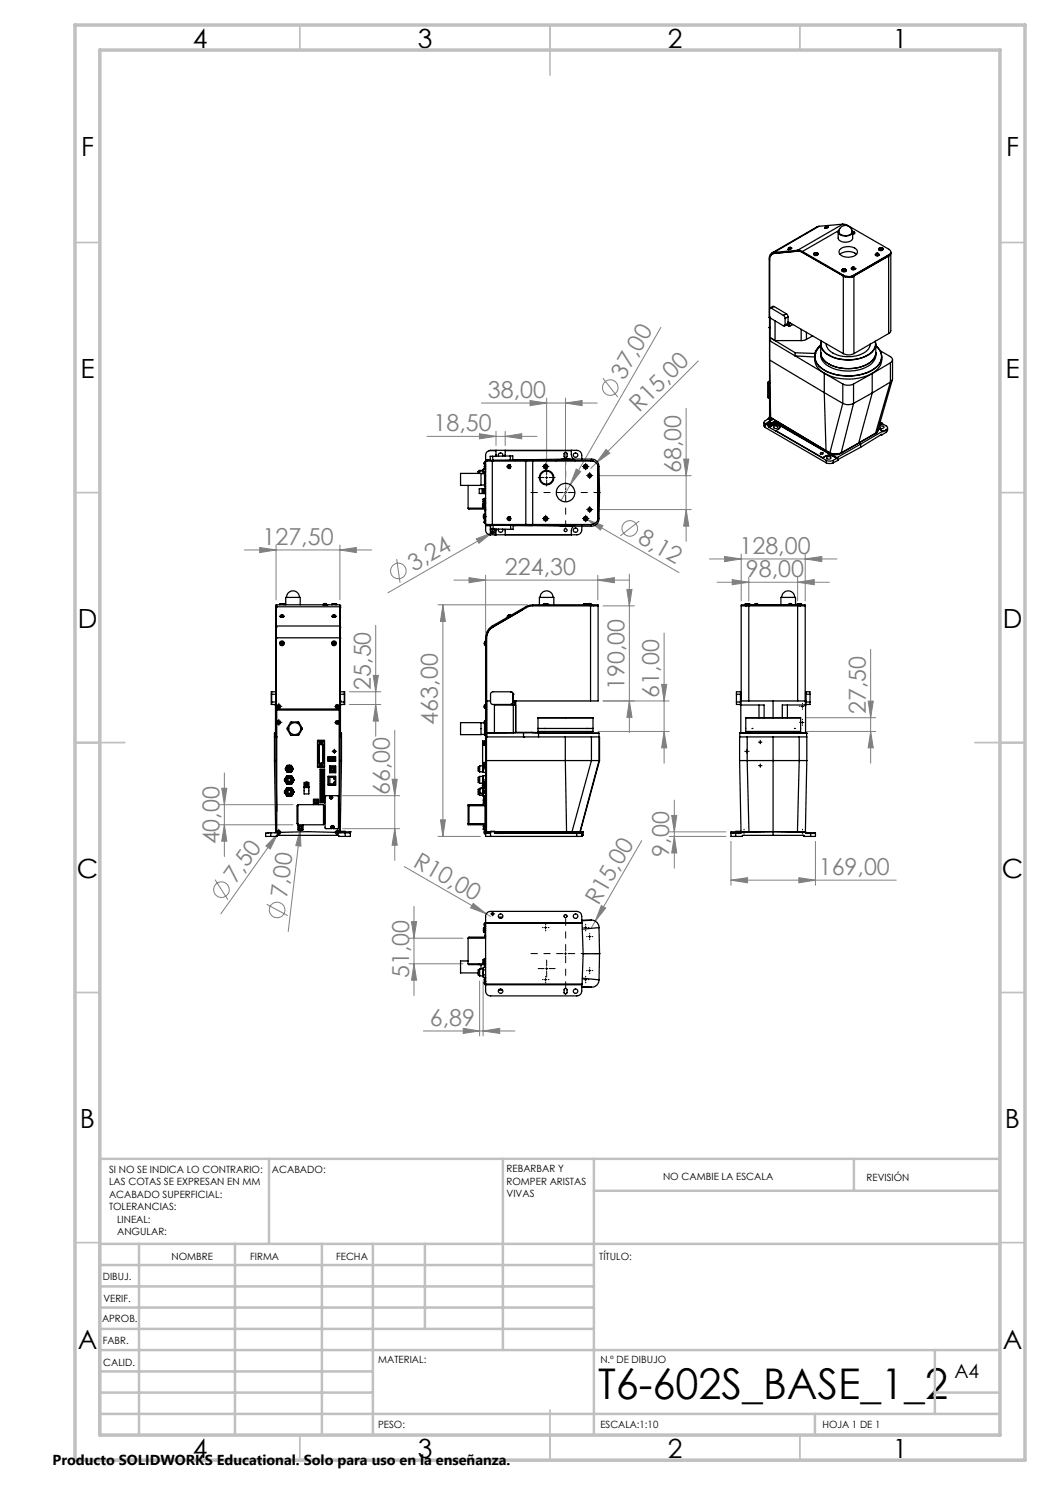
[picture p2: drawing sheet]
<svg xmlns="http://www.w3.org/2000/svg" width="210mm" height="297mm" viewBox="0 0 210 297" stroke-linecap="round" stroke-linejoin="round" font-family="sans-serif">
<defs><g id="words">
<text font-size="8.5" x="119.6" y="279.7">T6-602S_BASE_1_2</text>
<g font-size="5.3">
<text x="38.5" y="9.5">4</text>
<text x="83.5" y="9.5">3</text>
<text x="133.6" y="9.5">2</text>
<text x="178.6" y="9.5">1</text>
<text x="16.2" y="31.3">F</text>
<text x="201.2" y="31.3">F</text>
<text x="16.1" y="75.5">E</text>
<text x="201.1" y="75.5">E</text>
<text x="15.5" y="125.5">D</text>
<text x="200.5" y="125.5">D</text>
<text x="15.4" y="175.5">C</text>
<text x="200.4" y="175.5">C</text>
<text x="16" y="225.5">B</text>
<text x="201" y="225.5">B</text>
<text x="15.5" y="269.8">A</text>
<text x="200.5" y="269.8">A</text>
<text x="38.5" y="291.5">4</text>
<text x="83.5" y="291.5">3</text>
<text x="133.6" y="291.5">2</text>
<text x="178.6" y="291.5">1</text>
</g>
<g font-size="4.7" fill="#808080">
<text x="124.8" y="76.1" transform="rotate(-60 124.8 76.1)">37,00</text>
<text x="97.6" y="79.6">38,00</text>
<text x="127.8" y="82.6" transform="rotate(-45 127.8 82.6)">R15,00</text>
<text x="86.7" y="86.2">18,50</text>
<text x="136.2" y="94.6" transform="rotate(-90 136.2 94.6)">68,00</text>
<text x="52.5" y="109">127,50</text>
<text x="127.3" y="108.4" transform="rotate(30 127.3 108.4)">8,12</text>
<text x="147.9" y="110.8">128,00</text>
<text x="82.8" y="114.4" transform="rotate(-30 82.8 114.4)">3,24</text>
<text x="101" y="115">224,30</text>
<text x="149.2" y="115.4">98,00</text>
<text x="74.2" y="138" transform="rotate(-90 74.2 138)">25,50</text>
<text x="124.9" y="138" transform="rotate(-90 124.9 138)">190,00</text>
<text x="131.8" y="139.5" transform="rotate(-90 131.8 139.5)">61,00</text>
<text x="173.2" y="142.8" transform="rotate(-90 173.2 142.8)">27,50</text>
<text x="87.6" y="144.9" transform="rotate(-90 87.6 144.9)">463,00</text>
<text x="78" y="159" transform="rotate(-90 78 159)">66,00</text>
<text x="43.9" y="168.9" transform="rotate(-90 43.9 168.9)">40,00</text>
<text x="82.5" y="173.1" transform="rotate(30 82.5 173.1)">R10,00</text>
<text x="133.9" y="171.3" transform="rotate(-90 133.9 171.3)">9,00</text>
<text x="47.2" y="176.8" transform="rotate(-55 47.2 176.8)">7,50</text>
<text x="57.4" y="179.6" transform="rotate(-83 57.4 179.6)">7,00</text>
<text x="163.8" y="175">169,00</text>
<text x="119.7" y="181.3" transform="rotate(-60 119.7 181.3)">R15,00</text>
<text x="81.8" y="195.6" transform="rotate(-90 81.8 195.6)">51,00</text>
<text x="86" y="205.1">6,89</text>
</g>
<text font-size="3.9" x="190.9" y="275.5">A4</text>
<text font-size="2.9" x="10.5" y="292.9">Producto SOLIDWORKS Educational. Solo para uso en la enseñanza.</text>
<g font-size="2">
<text x="21.8" y="234.6">SI NO SE INDICA LO CONTRARIO:</text>
<text x="21.8" y="237.1">LAS COTAS SE EXPRESAN EN MM</text>
<text x="21.8" y="239.6">ACABADO SUPERFICIAL:</text>
<text x="54.4" y="234.6">ACABADO:</text>
<text x="101.3" y="234.5">REBARBAR Y</text>
<text x="101.3" y="237">ROMPER ARISTAS</text>
<text x="101.3" y="239.5">VIVAS</text>
<text x="132.6" y="236">NO CAMBIE LA ESCALA</text>
<text x="173.3" y="236.2">REVISIÓN</text>
<text x="21.8" y="242.1">TOLERANCIAS:</text>
<text x="23.4" y="244.6">LINEAL:</text>
<text x="23.4" y="247.1">ANGULAR:</text>
<text x="34.3" y="252">NOMBRE</text>
<text x="50" y="251.9">FIRMA</text>
<text x="67.2" y="251.9">FECHA</text>
<text x="119.9" y="251.9">TÍTULO:</text>
<text x="20.6" y="256.1">DIBUJ.</text>
<text x="20.7" y="260.3">VERIF.</text>
<text x="20.4" y="264.4">APROB.</text>
<text x="20.5" y="268.8">FABR.</text>
<text x="20.7" y="273.1">CALID.</text>
<text x="75.6" y="272.5">MATERIAL:</text>
<text x="120.1" y="272.5">N.º DE DIBUJO</text>
<text x="75.6" y="285.5">PESO:</text>
<text x="120.1" y="285.6">ESCALA:1:10</text>
<text x="164.5" y="285.6">HOJA 1 DE 1</text>
</g>
</g></defs>
<g fill="none" stroke="#808080" stroke-width=".2">
<path d="M109.3 79.6v13.2M113.1 79.6v17.9M120.6 75.6l2.9 3.8M132.2 65.5l-18.1 31.4M139.7 72.2l-21.5 21.5M85.4 87.3h22M95.9 86.7l3.3 .6-3.3 .5zM96.3 80.6h23.2M99.2 86.3v2.8M101 87.3l3.4-.6v1.1zM101 86.3v2.8M106 80.1l3.3 .5-3.3 .5z"/>
<path d="M113.1 80.6l3.3-.5v1zM114.1 96.9l-1.9 3.2M115.3 93.8l.8 .5-2 2.6zM119.6 95.1h18.7M121.2 89.9l.8 .7-2.8 2zM136.7 91.8h1.1l-.6 3.3zM137.2 81.7v26.6M48.9 110h25.4M51.9 109.5l3.3 .5-3.3 .5zM55.2 109v11M68 110l3.3-.5v1zM68 109v11"/>
<path d="M79.3 111.8l.7 4.8M90.8 116h35.1M93.8 115.5l3.3 .5-3.3 .6zM95.2 107.8l3.2-1.2-2.6 2.1zM97.1 115v11.5M98.4 106.6l-20.8 12M98.6 106.4l-.2 .2M116.8 103.5l.7 .4M117.5 103.9l3.1 1.2-.5 .9zM117.5 103.9l18.3 10.6M119.6 116l3.3-.5v1.1zM119.6 115v5"/>
<path d="M119.6 101.9h18.7M125.4 117.9h1l-.5 3.3zM125.9 114.8v31.7M127.8 104.2l-3.7 3M137.2 101.9l.6 3.3h-1.1zM141.9 111.8h25.5M143.4 116.4h22.5M144.9 111.3l3.3 .5-3.3 .5zM146.4 115.9l3.4 .5-3.4 .5zM148.2 110.8v9.4M149.8 115.4v4.8M159.5 116.4l3.3-.5v1z"/>
<path d="M159.5 115.4v4.8M161 111.8l3.4-.5v1zM161 110.8v9.4M69.9 138.4h6.3M74.6 135.1h1.1l-.6 3.3zM75.1 125.1v22.1M87.6 121h17.9M88.6 121l.5 3.3h-1zM88.6 121v46.3M120.6 121.2h6.3M132.3 136.9h1l-.5 3.3zM132.8 126.6v26"/>
<path d="M174.1 129.9v22.7M44.3 157.7h1.1l-.5 3.2zM44.9 154.6v16.7M68.5 159.1h11.4M69.9 140.9h6.3M75.1 140.9l.6 3.3h-1.1zM78.4 155.9h1l-.4 3.2zM79 146v26.1M119.6 146.3h14.2M120.6 140.2h13.2M125.9 140.2l.5 3.3h-1zM132.8 146.3l.5 3.3h-1z"/>
<path d="M161.1 143.5h14.1M161.1 146.3h14.1M173.6 140.2h1.1l-.6 3.3zM174.1 146.3l.6 3.3h-1.1zM43 175.9l2.6 4M43.9 160.9h14.7M43.9 165h14.7M44.9 165l.5 3.2h-1.1zM55.5 166.8l-1.5 3-.8-.6zM55.5 166.8l-11.3 16M56 166.2l-.5 .6M60 165.9l.2 3.3-1-.1z"/>
<path d="M60 165.9l-2.4 20.4M60.1 165.2l-.1 .7M68.5 165.7h11.4M79 165.7l.4 3.3h-1zM80.9 173.3l16.4 9.5M87.6 167.3h8.5M88.1 164h1l-.5 3.3zM128.3 168.1l-9.2 16.1M133.8 166.4h11.4M133.8 167.3h11.4M134.3 163.1h1.1l-.5 3.3zM134.9 167.3l.5 3.3h-1.1z"/>
<path d="M134.9 160v13.6M146.2 176l3.3-.5v1.1zM146.2 168.3v8.8M146.2 176h33M159.8 175.5l3.3 .5-3.3 .6zM163.1 168.3v8.8M53.3 180.9l4.2 2.2M81.8 192.8h10.8M81.8 187.6h10.8M82.3 184.3h1l-.5 3.3zM82.8 192.8l.5 3.2h-1zM82.8 181.3v17.8"/>
<path d="M94.7 180.7l2.6 2.1-3.2-1.2zM95.9 196.2v11M96.6 196.2v11M97.3 182.8l.8 .5M119.1 184.2l-.8 1.3M120.3 181.1l.8 .5-2 2.6zM84.7 206.2h18.3M92.6 205.7l3.3 .5-3.3 .5zM96.6 206.2l3.3-.5v1z"/>
<circle cx="122.1" cy="77.5" r="1.55"/>
<circle cx="79.7" cy="114.2" r="1.56"/>
<circle cx="126" cy="105.7" r="1.55"/>
<circle cx="44.3" cy="177.9" r="1.55"/>
<circle cx="55.4" cy="182" r="1.55"/>
</g>
<g fill="none" stroke="#000" stroke-width=".2" stroke-dasharray="15.2 1.3 1.3 1.3">
<path d="M108.6 93.3h-.1M108.8 95.5h-1.2M109.1 92.8v-.2M109.1 93.8v.2M109.3 95v-1.2M109.3 96v1.2M109.6 93.3h.2M109.8 95.5h1.2M116.6 93.3h-.1M117.1 92.8v-.2M117.1 93.8v.2M117.4 95.1h-.1"/>
<path d="M117.6 93.3h.2M117.9 94.6v-.1M117.9 95.6v.1M118.4 95.1h.2M98.3 106.5h-.2M98.5 106.2v-.2M98.5 106.7v.2M98.8 106.5h.1M108.6 103.7h-.1M109.1 103.2v-.2M109.1 104.2v.2M109.6 103.7h.2"/>
<path d="M116.6 103.7h-.1M117.1 103.2v-.2M117.1 104.2v.2M117.4 101.9h-.1M117.6 103.7h.2M117.9 101.4v-.1M117.9 102.4v.1M118.4 101.9h.2M55.3 144.5h-.2M55.3 141.3h-.2M55.8 144v-.2M55.8 145v.1"/>
<path d="M55.8 140.8v-.2M55.8 141.8v.1M56.3 144.5h.1M56.3 141.3h.1M64 148.4h-.1M64 153.1h-.1M64.2 148.2v-.1M64.2 148.7v.1M64.2 152.9v-.1M64.2 153.4v.1M64.5 148.4h.1M64.5 153.1h.1"/>
<path d="M66.6 150.3h-.2M66.9 150v-.2M66.9 150.5v.2M67.1 150.3h.2M149.1 150.3h-.2M149.4 150v-.2M149.4 150.5v.2M149.6 150.3h.2M151.8 148.4h-.1M151.8 153.1h-.1M152.1 148.2v-.1M152.1 148.7v.1"/>
<path d="M152.1 152.9v-.1M152.1 153.4v.1M152.3 148.4h.1M152.3 153.1h.1M160 144.5h-.1M160 141.3h-.1M160.5 144v-.2M160.5 145v.1M160.5 140.8v-.2M160.5 141.8v.1M161 144.5h.1M161 141.3h.1"/>
<path d="M55.3 166.5h-.2M55.8 166v-.2M55.8 167v.1M56.3 166.5h.1M67 166.5h-.2M67.5 166v-.2M67.5 167v.1M68 166.5h.1M148.3 166.5h-.1M148.8 166v-.2M148.8 167v.1M149.3 166.5h.1"/>
<path d="M160 166.5h-.1M160.5 166v-.2M160.5 167v.1M161 166.5h.1M98.3 182.8h-.2M98.5 182.5v-.1M98.5 183v.2M98.8 182.8h.1M108.6 195.9h-.1M108.6 185.5h-.1M108.8 193.7h-1.2M109.1 195.4v-.1"/>
<path d="M109.1 196.4v.2M109.1 185v-.1M109.1 186v.2M109.3 193.2v-1.2M109.3 194.2v1.2M109.6 195.9h.2M109.6 185.5h.2M109.8 193.7h1.2M116.6 185.5h-.1M116.6 195.9h-.1M117.1 185v-.1M117.1 186v.2"/>
<path d="M117.1 195.4v-.1M117.1 196.4v.2M117.4 194.1h-.1M117.4 187.3h-.1M117.6 185.5h.2M117.6 195.9h.2M117.9 193.6v-.1M117.9 194.6v.1M117.9 186.8v-.1M117.9 187.8v.1M118.4 194.1h.2M118.4 187.3h.2"/>
</g>
<path d="M112.6 98.5h-6.4M113.1 98v-6.4M113.1 99v6.5M113.6 98.5h6.5M112.6 190.7h-6.4M113.1 190.2v-6.4M113.1 191.2v6.5M113.6 190.7h6.5" fill="none" stroke="#000" stroke-width=".2" stroke-dasharray="15.2 1.3 1.3 1.3" stroke-dashoffset="13.9"/>
<g fill="none" stroke="#000" stroke-width=".2">
<path d="M108.9 93.3h.5M109.1 95.5h.5M109.1 93.1v.5M109.3 95.3v.5M112.9 98.5h.4M113.1 98.3v.5M116.9 93.3h.5M117.1 93.1v.5M117.7 95.1h.5M117.9 94.9v.5M98.2 106.5h.6M98.5 106.2v.5"/>
<path d="M108.9 103.7h.5M109.1 103.5v.5M116.9 103.7h.5M117.1 103.5v.5M117.7 101.9h.5M117.9 101.7v.5M55.5 144.5h.5M55.5 141.3h.5M55.7 141v.5M55.7 144.2v.5M64 148.4h.5M64 153.1h.5"/>
<path d="M64.2 148.2v.5M64.2 152.9v.5M66.6 150.3h.5M66.9 150v.5M149.1 150.3h.5M149.4 150v.5M151.8 148.4h.5M151.8 153.1h.5M152 148.2v.5M152 152.9v.5M160.2 144.5h.5M160.2 141.3h.5"/>
<path d="M160.5 141v.5M160.5 144.2v.5M55.5 166.5h.5M55.7 166.2v.5M67.2 166.5h.5M67.5 166.2v.5M148.6 166.5h.4M148.8 166.2v.5M160.2 166.5h.5M160.5 166.2v.5M98.2 182.8h.6M98.5 182.5v.6"/>
<path d="M108.9 195.9h.5M108.9 185.5h.5M109.1 193.7h.5M109.1 185.3v.5M109.1 195.7v.5M109.3 193.5v.5M112.9 190.7h.4M113.1 190.5v.5M116.9 195.9h.5M116.9 185.5h.5M117.1 185.3v.5M117.1 195.7v.5"/>
<path d="M117.7 194.1h.5M117.7 187.3h.5M117.9 187.1v.5M117.9 193.9v.5"/>
</g>
<g fill="none" stroke="#c0c0c0" stroke-width=".35">
<path d="M60 5v5M110 5v10M160 5v5M15 48.5h5M200 48.5h5M15 98.5h5M200 98.5h5M15 148.5h10M195 148.5h10M15 198.5h5M200 198.5h5M15 248.5h5"/>
<path d="M200 248.5h5M60 287v5M110 282v10M160 287v5"/>
</g>
<g fill="none" stroke="#c0c0c0" stroke-width=".5">
<path d="M53.8 231.8v17M100.6 231.8v38.2M118.8 231.8v55.2M118.8 238.2h81.2M170.8 231.8v6.4M200 231.8h-180v55.2M20 248.8h180M20 257.3h98.8M20 253h98.8M27.8 248.8v38.2M47 248.8v38.2M64.4 248.8v38.2"/>
<path d="M74.6 248.8v38.2M85 248.8v17M20 265.8h98.8M20 261.5h98.8M20 278.5h54.6M20 274.3h54.6M20 270h180M187 278.5h13M187 270v12.8M20 282.8h180M163 282.8v4.2"/>
</g>
<path d="M15 5h190v287h-190zM20 10h180v277h-180z" fill="none" stroke="#c0c0c0" stroke-width=".7"/>
<g fill="#808080">
<path d="M94.7 180.7l2.6 2.1-3.2-1.2z"/>
<path d="M95.2 107.8l3.2-1.2-2.6 2.1z"/>
<path d="M121.2 89.9l.8 .7-2.8 2z"/>
<path d="M55.5 166.8l-1.5 3-.8-.6z"/>
<path d="M120.3 181.1l.8 .5-2 2.6z"/>
<path d="M115.3 93.8l.8 .5-2 2.6z"/>
<path d="M60 165.9l.2 3.3-1-.1z"/>
<path d="M117.5 103.9l3.1 1.2-.5 .9z"/>
<path d="M68 110l3.3-.5v1zM51.9 109.5l3.3 .5-3.3 .5z"/>
<path d="M106 80.1l3.3 .5-3.3 .5zM113.1 80.6l3.3-.5v1zM144.9 111.3l3.3 .5-3.3 .5zM161 111.8l3.4-.5v1zM146.4 115.9l3.4 .5-3.4 .5zM159.5 116.4l3.3-.5v1zM146.2 176l3.3-.5v1.1zM159.8 175.5l3.3 .5-3.3 .6zM92.6 205.7l3.3 .5-3.3 .5zM96.6 206.2l3.3-.5v1z"/>
<path d="M95.9 86.7l3.3 .6-3.3 .5zM101 87.3l3.4-.6v1.1z"/>
<path d="M119.6 116l3.3-.5v1.1zM93.8 115.5l3.3 .5-3.3 .6z"/>
<path d="M134.3 163.1h1.1l-.5 3.3zM134.9 167.3l.5 3.3h-1.1z"/>
<path d="M125.9 140.2l.5 3.3h-1zM125.4 117.9h1l-.5 3.3zM88.1 164h1l-.5 3.3zM88.6 121l.5 3.3h-1zM82.8 192.8l.5 3.2h-1zM82.3 184.3h1l-.5 3.3zM79 165.7l.4 3.3h-1zM78.4 155.9h1l-.4 3.2z"/>
<path d="M132.3 136.9h1l-.5 3.3zM132.8 146.3l.5 3.3h-1zM136.7 91.8h1.1l-.6 3.3zM137.2 101.9l.6 3.3h-1.1zM173.6 140.2h1.1l-.6 3.3zM174.1 146.3l.6 3.3h-1.1zM44.3 157.7h1.1l-.5 3.2zM44.9 165l.5 3.2h-1.1zM74.6 135.1h1.1l-.6 3.3zM75.1 140.9l.6 3.3h-1.1z"/>
</g>
<g fill="none" stroke="#000" stroke-width=".25">
<path d="M154.7 50.7l-.2 .1M154.8 50.5a1.14 1.14 0 0 0-1 1.3l.1 11.8M154.8 50.7a1.14 1.14 0 0 0-.8 1.3v9.7M154.9 50.7h-.1M157.6 49.9h.1M157.8 49.6l-.2 .3M157.8 49.5v.1M157.8 49.5h.1M157.9 49.5l-.1 .1M157.9 49.5v.1M158 49.5l.3 .1M158 49.5l.2 .2"/>
<path d="M158 49.5l-.2 .1M158 49.5h.1M158 49.5h-.1M158.2 49.7l-.6 .2M158.3 49.6l-.3 .2-.4 .1M158.3 49.6l-.1 .1M159.5 50.1l1 .2M159.5 50.1l-4.7 .4M159.6 50.2l.8 .3M159.6 50.2l-4.8 .5M159.6 50.2h.1M159.6 50.2l-4.7 .5h-.3l-.5 .5"/>
<path d="M159.6 50.2l.9 .2M160.4 50.5l8.3 4.7M160.5 50.3l8.2 4.8M160.5 50.4l-.1 .1M160.5 50.4l8.2 4.8M162.7 50.8a.43 .43 0 0 0 .5 .3 .43 .43 0 0 0 .4-.3M162.9 50.6l.2 .1M162.9 50.6a.29 .29 0 0 0-.1 .4 .29 .29 0 0 0 .5 0 .22 .22 0 0 0 .2-.1 .22 .22 0 0 0-.1-.3M162.9 50.6h.5M162.9 50.5a.25 .25 0 0 0-.1 .4 .25 .25 0 0 0 .3 .1 .27 .27 0 0 0 .4-.1 .27 .27 0 0 0-.1-.3M163 50.5l.2 .1M163 50.5l-.1 .1"/>
<path d="M163 50.5v.2M163.1 50.7l-.1 .2 .2-.2M163.1 50.7h.1M163.1 50.7v.1M163.2 50.6v.1M163.2 50.7l.2 .1-.2-.1M163.2 50.7h.1M163.2 50.7v.1M163.3 50.6h-.1M163.3 50.6v.1M163.4 50.6h.1M163.4 50.6l-.2 .1"/>
<path d="M163.8 45.3l-9.4 5.3M163.8 45.3l-9 5.2M165.1 45.3l-.1 .3M165.1 45.3h.1M165.2 45.3h.1M165.2 45.3h-.1M165.3 45.3l.3 .2M165.3 45.2l.4 .2M165.3 45.2v.1M165.3 45.2l-.1 .1M165.6 45.5l-.6 .1M165.7 45.4l-.2 .2h-.5"/>
<path d="M165.7 45.4l-.1 .1M167.6 46.4v1.2a1.66 1.66 0 0 0 2.5 .6l.4-.5v-1.3M167.7 46.1l-7.2 4.2M168 50.9a2.61 2.61 0 0 1 3.3 0M168.1 49.8a2.48 2.48 0 0 1 3.4 .3 1.11 1.11 0 0 1-1.4 1.3 1.84 1.84 0 0 1-2.3-1zM168.1 45.5a1.24 1.24 0 0 1 1.6-.3 1.24 1.24 0 0 1 .6 1.5 1.6 1.6 0 0 1-2.5-.3l.1-.5zM168.4 54a.43 .43 0 0 0 .4 .4 .43 .43 0 0 0 .4-.4M168.5 53.9l.4-.1a.25 .25 0 0 1 .3 .3 .25 .25 0 0 1-.4 .2l-.4-.2zM168.6 53.8a.22 .22 0 0 0-.2 .3 .22 .22 0 0 0 .3 .2 .29 .29 0 0 0 .4 0 .29 .29 0 0 0 0-.4l-.1-.1M168.6 44.8l.9 .3M168.6 44.8l-9.1 5.3M168.6 44.8l-4.8 .5"/>
<path d="M168.7 55.2l.4 .2M168.7 53.8l.1 .1M168.7 53.8l-.1 .1h.1M168.7 53.8v.1M168.7 55.2v15.5M168.7 55.1l1 .2h.6M168.7 53.9l-.1 .2 .2-.1M168.7 53.9v.1M168.7 55.1v.1M168.7 53.9l.1 .1M168.8 53.9v.1M168.9 53.9l.2 .2-.3-.1"/>
<path d="M168.9 53.9l-.1 .1M168.9 53.9v.1M169 53.8l-.2 .1M169 53.8v.1M169 53.9h-.1M169.1 55.4h1.3M169.5 45.1l8.3 4.7a.63 .63 0 0 1 .3 1M169.5 45.1h-.1M170.3 53.7a.38 .38 0 0 1 .4-.3 .38 .38 0 0 1 .3 .3M170.3 53.7h.1M170.3 53.7a.43 .43 0 0 0 .7 0M170.3 45.9a.77 .77 0 0 1 .1 .9 .77 .77 0 0 1-.9 .4 1.49 1.49 0 0 1-1.9-.8l.3-.4"/>
<path d="M170.3 55.3h.1M170.4 55.3v.1M170.5 46.3h.2M170.5 55.3l-.1 .1M170.6 46.4l.2 .2h-.1zM170.6 53.4l-.1 .2 .2-.1M170.6 53.4l.1 .1M170.6 46.4v.1M170.6 53.4v.2M170.7 46.3l.1 .1h-.2M170.7 46.3l-.2 .1M170.7 46.3v.1"/>
<path d="M170.7 46.3a.21 .21 0 0 1 .2 .2 .21 .21 0 0 1-.2 .2l-.2 .1 .4-.2zM170.7 53.5h.1M170.8 55.2l-.3 .1M170.8 55.2v15.5M170.9 46.5v.3l-.4 .1M171 53.7h.1M175.1 51a.45 .45 0 0 0 .7 0M175.1 50.9l.3 .2 .4-.2M175.1 50.9v.1M175.4 50.7v.1h.1v-.1M175.4 50.7h.1M175.4 50.7v.1"/>
<path d="M175.5 50.7v.1M175.8 49.8a.42 .42 0 0 0 .4 .3 .42 .42 0 0 0 .4-.3M175.8 50.9a.38 .38 0 0 0-.4-.3 .38 .38 0 0 0-.3 .3M175.8 50.9v.1M175.9 49.6l-.1 .1a.39 .39 0 0 0 .4 .3 .39 .39 0 0 0 .4-.3l-.2-.1M175.9 49.6h.1M176 49.6h.4M176 49.8l.1-.1 .3 .1M176 49.6h-.1a.29 .29 0 0 0 0 .4 .29 .29 0 0 0 .4 0 .22 .22 0 0 0 .3-.1 .22 .22 0 0 0-.2-.3M176 49.6h.1M176 49.6h-.1l.2 .1M176 49.6l.1 .1"/>
<path d="M176.1 49.7l-.1 .1M176.1 49.7l-.2 .1M176.1 49.6v.1M176.2 49.7l.2 .1M176.3 49.6h-.2M176.3 49.6h.1M176.3 49.6l-.2 .1M176.4 49.6h.1M176.4 49.6l-.2 .1M177.7 51.2l-6.9 4M177.7 51.2v15.5M177.9 51l-.2 .2"/>
<path d="M177.9 51l-7.4 4.3M178.1 50.8l-7.8 4.5M178.1 50.8v.2M178.1 50.8l-7.7 4.5M178.1 51h-.2M178.2 50.8v15.4l-.5 .5M178.2 50.5l-.1 .5M153.6 76.6l.1 3M153.7 76.5v.2M153.7 76.3v.2M153.7 76.7v2.9M153.7 76.5h.1"/>
<path d="M153.7 76.3l.2 .2M153.7 76.7l.2 .1M153.7 79.6l.2 .1M153.7 76.5l.2 .1M153.8 76.5h-.1M153.8 76.5h.1M153.8 65.5l.1 .2M153.8 65.5l.1 .1M153.9 65.3l-.1 .2M153.9 68.1h.1M153.9 68.1l.1 .1M153.9 63.3v20.3"/>
<path d="M153.9 76.2l-.2 .1M154 63.3v4.9M154 68.2l5 3M154.2 61.6a.19 .19 0 0 0-.2 0 .19 .19 0 0 0-.1 .2v1.4l.3 .5 2.6 1.5 .2-.2M154.2 61.6l2.5 1.5M154.8 61.3h-.2l-.6 .3M154.8 61.3l-.6 .3M154.8 61.3l2.5 1.5M155 64.2v3.9M155 68.1l-1-.6 5 3.1M155 68.1h5.2M156.7 63.1l.3 .3v.3"/>
<path d="M157 63.7v1.3M157.3 62.8l.3 .6M157.3 62.8l-.6 .3M157.3 65l.5 .2M157.6 64.6l-.1 .3-.6 .3M157.6 63.4v1.2M157.6 64.3l.4 .3M157.6 63.4l-.6 .3M157.6 64.6l-.6 .4M157.6 64.4l.2 .2M157.8 64.6h.1M157.8 65.2h.1"/>
<path d="M157.8 64.6v.6M157.9 64.6v.6M157.9 64.6h.1M158 64.6l10.7 6.1M158.6 64.9l-.7 .3M159 70.6l4 .1M159 71.2h.1M159 70.6v.6M159.1 71.2l5.8 3.4M159.1 71.2l3.8 .2M160.2 65.9v2.2M161.3 67.9l-1.1 .2"/>
<path d="M161.3 66.5v1.4M162.6 67.2l-1.3 .7M162.9 71.4a3.6 3.6 0 0 0 2.8 3.6 9.8 9.8 0 0 0 9.7-1.1 2.86 2.86 0 0 0 1-2.5M163 70.7h.1M163 70.7v.4M164.1 70.6a2.86 2.86 0 0 0 1.7 2.2l-.5-.3a2.55 2.55 0 0 1-1.2-1.9zM164.1 69.1a2.64 2.64 0 0 0 .2 4.6 10 10 0 0 0 10.9-.1 2.62 2.62 0 0 0 0-4.5M164.1 69.2a2.62 2.62 0 0 0 .3 4.5 10 10 0 0 0 10.5 0 2.62 2.62 0 0 0 .3-4.5M164.1 68.8v2.2a3.4 3.4 0 0 0 2.8 2.8 8 8 0 0 0 7.5-1.2 2.17 2.17 0 0 0 .8-1.6v-2.2M164.1 69l-.7 .8-.4 .9M164.3 68.2a2.43 2.43 0 0 0 1.5 2.9 8.1 8.1 0 0 0 8.7-.7 2.21 2.21 0 0 0 .5-2.1M164.3 68.2a2.36 2.36 0 0 0 1.5 2.8 8 8 0 0 0 8.6-.6 2.08 2.08 0 0 0 .6-2.1"/>
<path d="M164.9 74.6l3.7 2.2M164.9 78.5l3.7 2.2M164.9 74.6v3.9M164.9 78.5l.3 11.6M164.9 78.5l-11-6.5 .2 8.2M165.2 68.8a2.6 2.6 0 0 0 2.3 2.2 6.2 6.2 0 0 0 6.2-1.2l.4-1M165.3 68.8v.1M168.6 76.8a2.47 2.47 0 0 0 2.1 0M168.6 76.8v3.9M168.7 70.7a2.39 2.39 0 0 0 2.1 0M170.7 76.8v3.9M174 68.9h.1"/>
<path d="M174.4 74.7l-3.7 2.1M174.4 74.7v3.9M174.4 78.6l-3.7 2.1M174.4 78.6l-2.7 10M175.2 70.6a3.4 3.4 0 0 1-2.8 2.7 8.9 8.9 0 0 1-6.6-.5M176 70.1l2.1 1.2a.66 .66 0 0 1 .4 .6 .66 .66 0 0 1-.4 .7M177.7 66.7l-6.9 4M178.1 72.6v3.8M178.1 72.6l-3.7 2.1M178.1 76.4l-3.7 2.2M178.1 76.4l-3 10.2M178.5 75.9l-3 10.2-.4 .5"/>
<path d="M178.5 71.9v3.9l-.4 .6M93.6 97.1v4.5M95.6 94.3h.2v.4M95.6 94.4v.3M95.8 94.4h.1M95.9 94.3l-.3 .1M95.9 94.2v.5zM95.9 94.1v.1M95.9 94.2h.7M95.9 94.2h.1M95.9 94.1h.7M96.2 94.7v2.4h-4.1v-2.4h4.8"/>
<path d="M96.2 97h.7M96.5 97.8h-.7v.9h.7M96.5 97.8v.1M96.5 98.5v.2M96.5 98.7h.2M96.5 97.8h.2M96.6 97.9l-.2 .1v.5l.2 .1M96.6 97.9h.1v.7h-.1M96.6 97.9v.7M96.6 94.2v.5l.1-.3M96.6 94.1v.1M96.6 94v.1"/>
<path d="M96.6 94.2l.1 .2M96.7 97.8h.1M96.7 98.7h.1M96.7 97.8v.1M96.7 98.6v.1M96.7 99.8v.7M96.7 93.8l-.1 .2M96.7 99.8h.2v.7h-.2M96.7 94l-.1 .1M96.7 94.4h.4M96.7 98.5h.1M96.7 98h.1"/>
<path d="M96.7 94l-.1 .2M96.7 94h.4M96.8 97.8v.9M96.8 97.8v.8M96.8 98.7h.3M96.8 97.8h.3M96.9 99.9h.1M96.9 94.4v3h.2M96.9 95h.2M96.9 95.2h.2M96.9 96.6h.2M96.9 96.7h.2"/>
<path d="M96.9 93.6h.1M96.9 93.3v.3M96.9 93v.3M96.9 93h.1M96.9 93.6l.2 .2h-.4M96.9 93.3h.1M97 98.5h.1M97 98h.1M97 97.8v.9M97.1 92.3l-.2 .2v.5M97.1 92.3v.6M97.1 92.3h.1"/>
<path d="M97.1 92.1h1.4M97.1 92.8l-.2 .2M97.1 99.6h-.1v1h.1M97.1 99.7h-.2v.8h.2M97.1 92h.1M97.1 91.9v.1M97.1 92v13.1M97.1 91.9h1M97.1 92h1M97.3 92.1h.1M97.3 92.1h1.3M97.4 92.1h-.1"/>
<path d="M97.8 90.1l-.5 .4-.2 .4v1M97.8 90.1h17.6a.96 .96 0 0 1 .9 .9l.1 .8M97.8 90.1h1.4M98.1 92.1h-.8M98.5 92.1h6.8M98.5 92.1v12.8M98.5 91.3h-.5l.1 .8M98.5 91.3l.1 .7M98.6 92l-.5 .1M98.6 92.1h.1M99.2 90.1v1.1M99.2 90.1h.1"/>
<path d="M99.7 91.2a.44 .44 0 0 1 .4-.6 .44 .44 0 0 1 .4 .6M101 90.1v1.1M101 90.1h.1M101 90.1h13.3M101.5 93.3l.3 .4M101.5 93.3h.1M101.6 93.2h.2v.2h-.2M101.6 93.2v.2M101.6 93.2h.1M101.6 93.4h.1M101.7 93.4h.1M101.7 93.2v.2"/>
<path d="M101.7 93.2h.1M101.7 93l.4 .1v.2M101.8 93l-.3 .2v.1M101.8 93.3h.3M101.8 93h.1M101.8 93.7h.1M101.8 93a.37 .37 0 0 1 .3 .3 .37 .37 0 0 1-.3 .4M102.1 91.2h.5v.8M102.1 91.2v.8M102.1 92h-3.5M102.1 91.2l-3.6 .1M102.1 93.3l-.3 .4"/>
<path d="M102.6 92h-.5M102.9 92l.1 .1M104.7 92l13.6-.2a1.45 1.45 0 0 1 1.5 1.5l.1 5.2-.1 5.2a1.45 1.45 0 0 1-1.5 1.5l-15.7-.1M104.7 91.9l-2.1 .1M104.7 91.9l.2 .2M105.2 92.1h1.3v12.8h-1.3zM105.3 92.1h1.2M105.3 92.1h.1M106.5 92.1h11.7a1.57 1.57 0 0 1 1.4 .9M106.5 92.1h.1M106.6 91.9l-4 .1M108.8 93.3h.3l.1-.3v.3l.2 .1h-.2l-.1 .2v-.2z"/>
<path d="M111.1 92.1a6.4 6.4 0 0 1 4 0M111.3 92.1a6.2 6.2 0 0 1 3.7 0M112.9 90.6a.3 .3 0 0 1 .3-.1 .3 .3 0 0 1 .2 .3v.5a.3 .3 0 0 1-.3 .3 .3 .3 0 0 1-.3-.3zM114.3 90.1v1.2l.5 .5M114.3 90.1h.1M116.8 93.3h.3v-.3h.1v.3l.2 .1h-.2v.2h-.1v-.2zM117.8 95.1l.1-.1 .1 .2h-.2zM118.1 92.1l.6 .1M119.6 93v11M119.6 93.3v10.5M119.6 97.2l.2 1.3-.2 1.4M119.6 96.9l.2 1.4-.2 1.8"/>
<path d="M152.8 84.6v.6l.3 .3M152.9 84.8l.1 .2M152.9 84.8l.1 .1M153 84.8l.1 .7M153 84.8h.1M153.1 84.8l.6 .3M153.1 85.5l12.1 7.1M153.5 84.7h.1a.16 .16 0 0 1 .2-.1 .16 .16 0 0 1 0 .2h-.2zM153.6 84.8l.1-.1 .1 .1M153.7 83.7l-.6 .4a.41 .41 0 0 0-.2 .7M153.7 85.1v.2M153.7 85.3l.1 .1"/>
<path d="M153.7 83.7l.5 .4M153.7 85.3h.1M153.7 83.7h.1M153.7 85.3l.2 .1M153.7 83.7l.5 .3M153.7 84.3l-.7 .5M153.7 84.3l.7 .4M153.7 83.7l.6 .3M153.8 84.3h-.1M153.8 84.3l.5 .3M153.8 85.4v.1M153.8 85.5l1.4 .7"/>
<path d="M153.9 85.4h-.1M153.9 83.2v.4M153.9 83.5v.1M153.9 83.6h.2M153.9 83.6l-.2 .1M154.1 80.2v3.3M154.1 80.2v3.4M154.1 83.6h.1M154.1 83.6l.4 .3M154.1 83.5l.6 .3M154.1 83.5h.1M154.1 83.5v.1"/>
<path d="M154.1 83.5l.8 .5M154.3 84.6l.1 .1M154.4 84.7l-.7 .4M154.4 85.1a1.01 1.01 0 0 1 1.6 .4l-.8 .6M154.4 85.1a1.19 1.19 0 0 1 1.6 .3M154.4 85.1l-.5 .3M154.4 85.1l-.6 .4M154.4 85.1h.1M154.6 83.8h.1M154.7 83.8l-.9 .5M154.7 83.8l.5 .3M154.7 85.3a.47 .47 0 0 1 .5-.1 .47 .47 0 0 1 .4 .3 .47 .47 0 0 1-.5 .2 .47 .47 0 0 1-.4-.4z"/>
<path d="M155 84.5l-1.3 .8M155 84.5l11.3 6.5M155 84.5h.1M155 84.5l11.4 6.5M155 84.5l12.4 7M155.2 84.1v.1M155.2 86.2h.1M155.2 86.2l9.3 5.4M155.2 84.1l-.9 .5M155.2 86.1v.1M155.2 84.1l10 6M155.2 86.1l9.3 5.4"/>
<path d="M155.2 84.3l-.2 .2M155.2 84.3l10 6M155.2 84.2l-.8 .5M155.2 84.2v.1M164.1 90.6h.5a.25 .25 0 0 1-.3 .3 .25 .25 0 0 1-.2-.3zM164.5 91.6h.1M164.5 91.6l.7 .5M164.5 91.5v.1M165.1 91.3a1.72 1.72 0 0 1 1.5 0M165.1 91.3l-.6 .3M165.1 91.2l-.6 .3M165.1 91.2v.1"/>
<path d="M165.2 90.1l.8 .5M165.2 90.3l.8 .4M165.2 90.1v.2M165.2 92.1l.6 .1 .9-.1M165.2 92.6l.6 .1 .9-.1M165.2 92.1v.5M165.3 91.5a.47 .47 0 0 1 .5-.2 .47 .47 0 0 1 .4 .4 .47 .47 0 0 1-.5 .2 .47 .47 0 0 1-.4-.4zM166 90.6a2.33 2.33 0 0 0 2.2 0M166 90.6a2.4 2.4 0 0 0 2.2 0M166 90.6v.1M166.3 91h-.7l-.5 .2M166.3 91h.1"/>
<path d="M166.4 91l1 .5M166.6 91.3l.8 .4M166.6 91.2v.1M166.7 92.1v.5M167.4 91.5h.1M167.4 91.7l-.7 .4M167.4 91.5v.2M168.2 90.6h.1M168.2 90.7a2.28 2.28 0 0 1-2.2 0M168.2 90.6v.1M168.6 80.7a2.48 2.48 0 0 0 2.1 0M168.6 80.7l-2.6 9.9"/>
<path d="M170.7 80.7l-2.5 9.9M171.7 88.6l-3.5 2M171.7 88.6l.4 .2M171.7 88.6l-3.5 2.1M172.1 89.5l-4.5 2.4v.2l-.9 .5M172.1 88.8l-4.7 2.7M172.1 88.8v.7M175.1 86.6h.1M175.1 86.6v.1M175.1 86.6l-3.4 2M175.1 86.7l-3.4 1.9M175.6 86.1l-.1 .3-.4 .3"/>
<path d="M175.6 85.9l-.1 .3-.4 .4M175.7 85.7h.1M175.7 85.7l.9 .5M176 85.3l.5-.1 .3 .1a.41 .41 0 0 1-.4 .4 .41 .41 0 0 1-.4-.4zM176 84.5l.4 .2M176.2 86.9l.1 .1M176.3 86.9h.1M176.3 86.9l-4.2 2.6M176.3 86.9v.1M176.4 84.7h.1M176.4 84.7l-.5 .3M176.5 84.7l.7 .5a.42 .42 0 0 1 .3 .3 .42 .42 0 0 1-.3 .5"/>
<path d="M176.5 84.7l-.6 .4M176.6 86.2h.1M176.6 86.2l-4.5 2.6M177.2 86.5l-.9 .5M177.2 86l-.6 .4v-.2M177.2 86v.5M177.5 85.6v.5l-.3 .4M57.3 119.5a1.31 1.31 0 0 1 1.3-1.3 1.31 1.31 0 0 1 1.3 1.3M93.6 101.6l.1 .2h3.4M93.6 101.6h3.5M96.5 101.4v.2h.6M96.5 100.9h.1"/>
<path d="M96.5 101.4h.6M96.5 101.3h.5M96.5 101h.5M96.7 103.3l.1 .4M96.8 102.9h-.1l.1 .5M96.8 102.9l.2-.1v.6M96.8 102.9v.5M96.8 103.4v.3M96.8 103.4h.1M96.9 100.4h.1M96.9 102.9v.5M96.9 103.6v.1"/>
<path d="M96.9 103.5h.1M96.9 103.4h.1M96.9 104h.1M96.9 103.4v.6M96.9 104l.2 .2M96.9 104.1v.5l.2 .1M96.9 103.7h-.1M97 102.9v.1M97 103.3h.1M97 102.2v.7M97 100.9h-.5v.5M97 102.2h.1"/>
<path d="M97 102.9h.1M97.1 104.2v.5M97.1 104.7h.1M97.1 104.9h1.4M97.1 103.3l-.2 .1M97.1 100.8h-.1v.6M97.1 100.7h-.6v.2M97.1 101.9l-.1 .3M97.1 105.1h.1M97.1 105.1v.9a.94 .94 0 0 0 .7 .9M97.1 105.1h1M97.3 104.9l.8 .1"/>
<path d="M97.3 104.9h.1M97.3 104.9h1.3M97.8 106.9h.3M97.8 106.9l.3 .1M98.1 106h.1M98.1 105v2M98.1 105v.8h.5M98.1 105h.5M98.2 106h.7M98.2 105.8v.2M98.5 104.9h6.8M98.6 104.9h.1"/>
<path d="M98.6 105.8l3.5 .1M98.6 105v.8M98.6 105l3.5 .1M98.9 106h.1M98.9 105.8v.2M99 105.8v1.2M99 106.9h.2M99.2 106.9v.1M99.2 105.8v1.1M99.7 105.8a.44 .44 0 0 0 .4 .7 .44 .44 0 0 0 .4-.7M101 105.9v1.1M101 106.9h13.3"/>
<path d="M101.5 103.7v.2l.3 .2M101.5 103.7h.1M101.6 103.6h.2v.2h-.2M101.6 103.6v.2M101.6 103.6h.1M101.6 103.8h.1M101.7 103.8v.1M101.7 103.6v.2M101.7 103.6h.1M101.7 103.4h.3l.1 .3M101.8 103.4h-.2l-.1 .3M101.8 103.7h.3"/>
<path d="M101.8 103.4h.1M101.8 104.1h.1M101.8 103.4a.37 .37 0 0 1 .3 .3 .37 .37 0 0 1-.3 .4M102.1 103.7v.3l-.3 .1M102.1 105.1h.5M102.1 105.1v.8M102.6 105.1v.8h-.5M102.6 105.1h3.9M103 104.9l-.1 .2h-.3M104.9 104.9l-.2 .2M105.3 104.9h.1M105.3 104.9h1.2"/>
<path d="M106.5 104.9h.1M108 119.5a1.29 1.29 0 0 1 1.3-1.3 1.29 1.29 0 0 1 1.3 1.3M108.8 103.6h.3l.1-.2v.2h.2v.2h-.2l-.1 .2v-.2h-.3zM111.1 104.9a6.4 6.4 0 0 0 4 0M111.3 104.9l.1 .1a6.7 6.7 0 0 0 3.6-.1M114.3 106.9v.1M114.8 105.2l-.5 .6v1.1M116.4 105.2l-.1 .8a.96 .96 0 0 1-.9 1h-17.3M116.8 103.6h.3v-.2h.1v.2h.2v.2h-.2v.2h-.1v-.2h-.3zM117.8 101.8h.1l.1 .2h-.2zM118.7 104.8l-.6 .1M119.6 104a1.57 1.57 0 0 1-1.4 .9h-11.7"/>
<path d="M156.4 119.5a1.29 1.29 0 0 1 1.2-1.3 1.29 1.29 0 0 1 1.3 1.3M54.3 138.4v.4M54.3 138.8h.8M54.3 138.8v1.6M55.1 138.8v-.4h-.8v2.5h.8v-.5h-.8M55.1 138.8l.1 13.3M55.2 127.6v-2.4h12.8v2.4M55.2 127.6h.1M55.2 125.4v2.2M55.2 121.5h.1M55.2 121.4v-.4h12.8v.4M55.2 121.2h.1"/>
<path d="M55.2 121.2v.3M55.2 125.4h.1M55.2 127.6v14.3h12.8M55.2 121.4v4M55.2 127.6h12.8M55.2 121.4h12.8M55.9 128.7h.2M55.9 128.7a.48 .48 0 0 1 .5-.5 .48 .48 0 0 1 .5 .5M55.9 128.7a.48 .48 0 0 0 .5 .5 .48 .48 0 0 0 .5-.5M56 120.9h.1M56 120.9h.8M56 120.9v.1"/>
<path d="M56 123.3l.4 .2M56.1 120.8l-.1 .1M56.1 128.6h.2l.1-.2v.2h.3v.2h-.3l-.1 .2v-.2h-.2zM56.1 120.8h.1M56.1 120.8h.3M56.3 123v.1l.2-.1M56.3 123h.2M56.3 123v.2M56.4 123h.2l.2 .3M56.4 123h-.2l-.2 .3M56.4 123.1v.4M56.4 123h.1"/>
<path d="M56.4 120.7v.1M56.4 120.7l.3 .1M56.5 123v.2M56.7 120.8l.1 .1M56.7 128.7h.2M56.7 120.8h.1M56.8 123.3l-.4 .2M56.8 120.9h.1M56.8 120.9v.1M57.1 121v-1.5h2.9v1.5M64.6 121h.1M64.6 121h.8"/>
<path d="M64.8 120.7l.5 .1 .1 .2M64.9 120.7l-.3 .3M65.4 121h.1M66.3 128.7h.2M66.3 128.7a.48 .48 0 0 1 .5-.5 .48 .48 0 0 1 .5 .5M66.3 128.7a.48 .48 0 0 0 .5 .5 .48 .48 0 0 0 .5-.5M66.4 120.9h.1M66.4 120.9h.8M66.4 120.9v.1M66.4 123.3l.4 .2M66.5 120.8l-.1 .1M66.5 128.6h.2l.2-.2v.2h.2v.2h-.2l-.2 .2v-.2h-.2z"/>
<path d="M66.5 120.8h.1M66.5 120.8h.6M66.7 123h.2M66.7 123v.1l.3-.1h-.1M66.7 123v.2M66.8 123h.2l.2 .3M66.8 123h-.2l-.2 .3M66.8 123.1v.4M66.8 123h.1M66.9 123v.2M67.1 120.8l.1 .1M67.1 128.7h.2"/>
<path d="M67.1 120.8h.1M67.2 123.3l-.4 .2M67.2 120.9h.1M67.2 120.9v.1M68 127.6h.1M68 125.4v2.2M68 121.5h.1M68 121.2h.1M68 121.2v.3M68 125.4h.1M68 121.4v4M68 127.6v24.5"/>
<path d="M68.1 138.8v-.4h.8v2.5h-.8v-.5h.8M68.1 138.8h.8M68.1 138.8v8.6M68.9 138.4v.4M68.9 138.8v1.6M96.9 128.8v.1M96.9 128.8v.2M96.9 129l.2 .1M96.9 128.7h.2M96.9 128.4v.4M96.9 129h.1M96.9 128.4h.1"/>
<path d="M97.1 128.2l-.2 .2M101.5 123.5h.1M101.6 123.1l-.1 .4M101.6 123.1h.1M101.8 123h.1M101.8 123l.3 .1M101.8 123l-.2 .1M102.1 138.4l.4 .1 .1 .3M102.1 138.4h-3.6l-.4 .4v1.7l.3 .3 3.7 .1M102.1 138.4h.1M102.1 123.1l-.6 .4M102.1 123.1h.1"/>
<path d="M102.6 138.8h.1M102.6 138.8v1.6M104.6 121.9l-6 3.5a2.51 2.51 0 0 0-1.2 1.8M107.9 121v-1.5h2.9v1.5M108.7 120.9h.1M108.7 120.9h.8M108.7 120.9v.1M108.8 120.8l-.1 .1M108.8 120.8h.1M109.1 120.8h.3M109.1 120.7l-.3 .1M109.1 120.7v.1"/>
<path d="M109.4 120.8h.1M109.4 120.8l.1 .1M109.5 120.9h.1M109.5 120.9v.1M116.7 120.9h.8M116.7 120.9v.1M116.7 120.9h.1M116.8 120.8h.1M116.8 120.8l-.1 .1M117.1 120.8h.3M117.1 120.7l-.3 .1M117.1 120.7v.1"/>
<path d="M117.4 120.8h.1M117.4 120.8l.1 .1M117.5 120.9h.1M117.5 121h.1M117.5 121h.8M117.5 120.9v.1M117.8 120.7h.1M117.8 120.7l-.3 .3M117.8 120.7h.2M118 120.7l.3 .3M118 120.7h.1M118.1 121.2h-12.1l-.7 .3-6.7 3.9a2.44 2.44 0 0 0-1.3 2.2l.1 19.8"/>
<path d="M118.1 121.2h1.5M118.1 121.2v19M118.2 121l-12.4 .1-7.3 4.1a2.91 2.91 0 0 0-1.4 2.4l.1 14.3M118.2 121h1.4v.2M118.2 121v.2M118.3 121h.1M119.6 121.2v19h-1.5M147.3 138.8v-.4h.9v1.8M147.3 138.8v1.6M147.3 138.8h.8M148.1 138.8v2.2h.1M148.1 138.4v.4"/>
<path d="M148.2 121.2h1M149 120.9h.1M149 120.9h.9M149 120.9v.1M149.1 121h-.8l-.1 19.2M149.1 121h11.1M149.1 121h.1M149.2 120.8l-.2 .1M149.2 120.8h.1M149.2 121.2h.6M149.2 121h10.9M149.2 121v.2"/>
<path d="M149.4 120.7l-.2 .1M149.4 120.7v.1M149.4 120.8h.1M149.5 120.7v.1M149.5 120.7l.3 .1M149.8 120.8l.1 .1M149.8 120.8h.1M149.8 121.2h9.7M149.8 121.2v19M149.9 120.9h.1M149.9 120.9v.1M150.8 121h.1"/>
<path d="M150.8 121h.8M151.1 120.7h.3l.2 .3M151.1 120.7l-.3 .3M151.6 121h.1M156.2 121v-1.5h2.9v1.5M157.7 121h.1M157.7 121h.7M158.2 120.7l.2 .3M158.2 120.7h-.3l-.2 .3M158.4 121h.1M159.4 120.9h.1M159.4 120.9h.9"/>
<path d="M159.4 120.9h.8M159.4 120.9v.1M159.5 120.8l-.1 .1M159.5 121.2h.6M159.5 120.8h.4M159.5 120.8h.1M159.5 121.2v19M159.9 120.7v.1M159.9 120.7l.2 .1M160.1 121.2h.9v19M160.1 121v.2M160.1 120.8l.1 .1"/>
<path d="M160.1 120.8h.1M160.2 121h.8v.2M160.2 121h-.1M160.2 120.9h.1M160.3 120.9v.1M161.2 138.8v2.2h-4.7v2.5M161.2 138.4v.4M161.2 138.8h.8M162 138.8v-.4h-.9v8.1M162 138.8v1.6M54.3 140.4v.5M54.9 146.6h.1z"/>
<path d="M54.9 152.1h.3M54.9 147.4h.2M54.9 146.6v5.5M54.9 152.1l.2 14.2M55 140.9l.1 5.6M55.1 147.4h.1M55.1 140.2h.1M55.1 146.5h-.1v.9M55.2 147.4h.1M55.2 140.2h.1M55.2 152.1l.2 10.2M55.2 141.8h12.8"/>
<path d="M55.4 141.9v24.6M55.4 142h12.4M55.7 141.1h.1v.3l-.2-.1zM55.7 144.4h.1v.2l-.2-.1zM57.1 156.4l.8 .4M57.1 155.6l-.1 .1 .1 .7M57.1 158.8l.3 .3 .5 .1M57.1 158l-.1 .1 .1 .7M57.1 156.4a.49 .49 0 0 0 .8 .4M57.1 158.8a.49 .49 0 0 0 .8 .4M57.1 155.6a.49 .49 0 0 0 0 .8M57.1 158a.49 .49 0 0 0 0 .8"/>
<path d="M57.3 153.4a.7 .7 0 0 1 1-.2 .7 .7 0 0 1 0 1.1 .7 .7 0 0 1-1-.2M57.3 153.4l-.2 .4 .2 .3M57.3 153.4l.1-.3h.8l.5 .7-.5 .7h-.8l-.1-.4M57.3 153.4l-.3 .4 .3 .3M57.9 155.1h-.3l-.5 .5M57.9 155.1l.4 .2 .3 .3M57.9 155.1a.49 .49 0 0 0-.8 .5M57.9 155.1a.49 .49 0 0 1 .7 .5M57.9 157.5h-.3l-.5 .5M57.9 157.5l.4 .2 .3 .3M57.9 157.5a.49 .49 0 0 0-.8 .5M57.9 157.5a.49 .49 0 0 1 .7 .5"/>
<path d="M58.1 144.5h1.7l.6 1.1-.6 1.4h-1.7l-.7-1.2zM58.6 155.6l.1 .4-.1 .4M58.6 156.4l-.7 .4M58.6 158l.1 .4-.1 .4M58.6 158.8l-.3 .3-.4 .1M58.6 156.4a.49 .49 0 0 1-.7 .4M58.6 158.8a.49 .49 0 0 1-.7 .4M58.6 158l.2 .4-.2 .4M58.6 155.6l.2 .4-.2 .4M60.8 157.5v1.3h1v-1.3M60.8 157.3v.2M60.8 157.3v-.7a.73 .73 0 0 1 1 0v.7"/>
<path d="M60.8 157.5h1M60.8 157.3h1M61.8 157.3v.2M63.5 148.1h1.3l.1 .1v5.3h-1.4zM63.8 152.6l.2 .1M63.8 149v3.6M63.9 148.4a.3 .3 0 0 0 .3 .3 .3 .3 0 0 0 .3-.3M63.9 148.4a.3 .3 0 0 1 .3-.3 .3 .3 0 0 1 .3 .3M63.9 153.1a.3 .3 0 0 0 .3 .3 .3 .3 0 0 0 .3-.3M63.9 153.1a.3 .3 0 0 1 .3-.3 .3 .3 0 0 1 .3 .3M63.9 148.4l.2 .3h.2l.2-.3M63.9 148.4l.2-.2h.2l.2 .2"/>
<path d="M63.9 153.1l.2-.2h.2l.2 .2M63.9 153.1l.2 .3M64 148.9l-.2 .1M64 148.8l-.2 .2M64 148.8l.5 .2M64 153.8h.9v2.6h-.9zM64 156.7h.9v3.8h-.9zM64.1 153.9h.7v2.4h-.7zM64.1 156.8h.7v3.6h-.7zM64.2 148.1l-.6 .1v5.2h1.2v-5.2l-.6-.1M64.2 154.1l.6-.1v1h-.6zM64.2 157.5h.1"/>
<path d="M64.2 156.1v.1M64.2 156.1h.1M64.2 158.9h.6v1l-.6-.1zM64.2 159.9h.6v.2h-.6zM64.2 156.9h.6v.4h-.6zM64.2 155.3h.6v.9h-.6zM64.2 159h.1M64.2 157.7v.1M64.2 157.9h.6M64.2 158.7v.1M64.2 157.7h.6v.9l-.6-.1zM64.2 155.5h.6"/>
<path d="M64.2 159.1h.6M64.2 157.4h.6v.2h-.6zM64.2 158.4h.6M64.2 156h.6M64.2 155.1h.1M64.2 154.5h.6M64.2 155h.6v.2h-.6zM64.2 158.7h.6v.2h-.6zM64.2 154.9h.1M64.2 157.1h.6M64.2 158.1h.6M64.2 159.4h.6"/>
<path d="M64.2 159.6h.6M64.2 154.2h.6M64.2 154.7h.6M64.2 154.8h.6M64.2 155.7h.6M64.2 155.8h.6M64.3 159.8h.1M64.3 159.2h.1M64.3 160h.1M64.3 157.3h.1M64.3 159h.1M64.3 157.7h.1"/>
<path d="M64.3 154.3h.1M64.3 158.7h.1M64.3 158h.1M64.3 154.1h.1M64.3 157.5h.1M64.3 155.1h.1M64.3 157h.1M64.3 158.2h.1M64.3 158.5h.1M64.3 159.5h.1M64.3 154.9h.1M64.3 156.2h.1"/>
<path d="M64.3 155.9h.1M64.3 154.7h.1M64.3 155.6h.1M64.3 155.3h.1M64.3 154.3v.1M64.4 154.3v.1M64.5 148.9l.1 .2v3.4l-.6 .2M64.5 149l.1 3.5-.6 .2M64.5 153.1l-.2 .3M64.6 159.8h.1M64.6 159.2h.1M64.6 160h.1"/>
<path d="M64.6 157.3h.1M64.6 159h.1M64.6 157.7h.1M64.6 154.3h.1M64.6 158.7h.1M64.6 158h.1M64.6 154.1h.1M64.6 157.5h.1M64.6 155.1h.1M64.7 154.6h.1M64.7 154.8h.1M64.6 155.3h.1"/>
<path d="M64.7 155.6h.1M64.7 155.9h.1M64.7 156.1h.1M64.7 156.9h.1M64.7 158.2h.1M64.7 158.5h.1M64.7 159.5h.1M64.6 154.3v.1M64.7 154.3v.1M65.6 151.4h1.5v.8h-1.5zM65.6 155.3h1.5v1.7h-1.5zM65.7 151.5h1.4v.5h-1.4z"/>
<path d="M65.7 155.3h1.4v1.6h-1.4zM65.7 151.5l1.2-.1 .1 .7h-1.2zM65.8 151.8h1.1v.2h-1.1zM65.9 153.2h1.2v1.3h-1.2zM66 155.5h.8v.3l.3 .1v.4l-.3 .2v.3h-.8zM66 153.3h1.1v1.2h-1.1M66 159.2v-.1h-.8l-.2 .2v6.3l.1 .1h1.2M66.1 153.6l.2-.1h.6v.8h-.6l-.2-.1zM66.4 153.6h.3v.6h-.3zM66.4 159.2v-.1h1.1l.2 .2v6.3l-.1 .1h-.9M67.1 141.3a.37 .37 0 0 1 .3-.4 .37 .37 0 0 1 .4 .4M67.1 141.3h.2"/>
<path d="M67.1 144.5a.37 .37 0 0 0 .3 .3 .37 .37 0 0 0 .4-.3M67.1 144.5h.2M67.1 141.3a.37 .37 0 0 0 .3 .4 .37 .37 0 0 0 .4-.4M67.1 144.5a.37 .37 0 0 1 .3-.4 .37 .37 0 0 1 .4 .4M67.3 141.3l.1-.2 .2 .2M67.3 141.3l.1 .1 .2-.1M67.3 144.5l.1 .1 .2-.1M67.3 144.5l.1-.1 .2 .1M67.6 141.3h.2M67.6 144.5h.2M67.8 141.9v24.6M68 140.2h.1"/>
<path d="M68 147.4h.1M68 152.1h.3M68 147.4h.3M68 152.1l-.2 10.2M68.1 147.4h.1M68.1 140.2h.1M68.1 146.6h.1v.8M68.2 140.9l-.1 5.7M68.2 146.6h.1zM68.3 146.6v5.5M68.3 152.1l-.2 14.2M68.9 140.4v.5"/>
<path d="M95.6 157.9h.2v1h-.2zM95.6 155.5h.2v1h-.2zM95.8 153.4v.8h-.2v-.8h.3M95.8 156.4h.1M95.8 158.8h.1M95.8 157.9h.1M95.8 155.5h.1M95.8 154.1h.1M95.9 158.3v.7M95.9 156v.6M95.9 153.8v.5M95.9 159v.1"/>
<path d="M95.9 156.6v.1M95.9 154.3v.1M95.9 156v.7M95.9 155.3v.7M95.9 158.5v.6M95.9 157.7v.1M95.9 157.7v.3M95.9 153.8v.6M95.9 153.2v.6M95.9 155.3h.7M95.9 159.1h.7M95.9 157.7h.2"/>
<path d="M95.9 154.4h.7M96.2 144.5v2.4h-4.1v-2.4l4.8 .1M96.2 146.9h.7M96.2 157.7h.4M96.4 157.1l.2 .1M96.5 152.5v.1M96.5 148.9v.2M96.5 152.6l.6 .1M96.5 152.5h.6M96.5 152.6h.6M96.5 148.9h.6M96.5 149.1h.6"/>
<path d="M96.5 149.1v3.4M96.5 148.4h.5M96.6 156.5l-.2 .2h-.5M96.6 156.5h.1v.7h-.1M96.6 156.5v.7M96.6 158l.1 .4M96.6 158v.6l.1-.2M96.6 158.8l.1 .4M96.6 155.6l.1 .4M96.6 155.6v.8M96.6 157.6v.4M96.6 153.4v.7"/>
<path d="M96.6 154.1v.4h.5M96.6 153.4h.1M96.6 156.4v.1M96.6 158.7v.1M96.6 154.1l.1 .4M96.6 153.4l.1 .4M96.7 157.6l-.1 .4M96.7 159.7l.1 .1M96.7 160l-.1 .1M96.7 160h.2v.7h-.2M96.7 155.1l-.1 .5M96.7 156l-.1 .4"/>
<path d="M96.7 160v.7M96.7 159.2h.1M96.7 157.2h.1M96.7 156.6h.1M96.7 158.4h.2M96.7 156h.4M96.7 153.8l-.1 .3M96.7 153.8h.4M96.8 159.2l-.1 .1M96.8 159.2h.1v.6M96.8 159.2v.6M96.8 159.8h.2"/>
<path d="M96.8 156.6v.8a.72 .72 0 0 0-.9 .4 .72 .72 0 0 0 .3 .9 .64 .64 0 0 0 .9-.6M96.8 156.5v.8M96.8 156.6h.3M96.9 141.5l.2 .2M96.9 141.4v.1M96.9 141.1v.3M96.9 144.4v.2M96.9 157.5h.1M96.9 144.6h.1M96.9 141.4h.1M96.9 141.1h.1M96.9 144.4h.1"/>
<path d="M96.9 159.2h.1M96.9 144.8v2.3h.2M96.9 145.6h.2M96.9 145.8h.2M96.9 147h.2M97 159.2v.6M97 157.3l-.3 .3M97 156.4v1.7a.55 .55 0 0 1-.6 .6 .55 .55 0 0 1-.5-.7 .55 .55 0 0 1 .8-.4M97 159.8h.1M97 159.2h.1M97 157.2h.1M97 156.6h.1"/>
<path d="M97 141.6l.1 .1M97 148.4l.1 .3M97 153.1v.3M97 159.9v.9M97 152.9h-.4v.5h.5M97 153.1l-1.1 .1M97 159.3v6.3M97 159.3h.1M97 148.2h-.5v.5h.5M97.1 144.5h-.2v.2l.2 .1M97.1 141.3h-.2v.2M97.1 140.9l-.2 .2"/>
<path d="M97.1 144.1l-.2 .3M97.1 144.5v.3M97.1 141.3v.4M97.1 140.9v.4M97.1 144.1v.4M97.1 140.9h.1M97.1 141.7h.1M97.1 144.1h.1M97.1 144.8h.1M97.1 158.4h.1M97.1 159.1l-.1 .2M97.1 148.1h-.1v.3"/>
<path d="M97.1 152.8h-.1v.3M97.1 156.4h-.3v.2M97.1 155.1h-.5v.5M97.1 148.8h-.6v.1M97.2 141.9l-.1 25.4h1M97.2 141.9h.1M97.3 152.1h21M97.3 147.4h21M97.3 147.4h.1M97.4 146.6h7.3M98.1 140.2h-.8v26.3M102.1 140.9h.1"/>
<path d="M102.6 140.4l-.1 .4-.4 .1M102.6 140.4h.1M102.6 140.2h.3M102.7 141v5.5M102.9 140.2h.1M102.9 141h.1M102.9 141h-4v5.6l3.8-.1M102.9 140.2v.8M103 140.2h.1M103 140.2v.8M103 140.2h15.1M103 141h.1v5.5"/>
<path d="M103.1 146.5h-.4M103.2 146.5h-.1M103.2 146.5h3.2M103.2 140.2v6.3M104.7 147.4h.1M104.7 146.6v.8M106.4 146.5h1.3M106.4 146.5h1.3v.9M107.6 145.7h11M107.6 143.6v2.7h11v-2.7M107.6 143.6h11M107.7 146.6h5.4z"/>
<path d="M107.7 146.5h.1M107.7 146.5l-3 .1M108.9 145.7h.1M108.9 146.3v.3M113.1 147.4l.2 19.1M113.1 146.6h6.7M117.4 145.7h.1M117.4 146.3v.3M118.3 147.4h1.6v4.7M118.3 152.1h1.5M118.3 147.4v4.7M118.3 152.1l-3.9 14.2"/>
<path d="M119.8 146.6v5.5M119.8 152.1h.1M119.8 152.1l-3.8 14.2M119.9 152.1l-3.9 14.4M147.3 140.4v.5h.8M147.3 140.4h.8M147.9 152.1l.3 14.2h1.6M147.9 152.1h1.5M148 146.6h.1M148 146.6h13.3M148 146.6v.8M148.1 140.2h.1"/>
<path d="M148.2 141v5.6M148.2 140.2h.1M148.2 141h4.6v2.5M148.2 140.2v.8M148.2 140.2h1.6M149.2 143.6v2.7h10.9v-2.7M149.2 143.6h10.9M149.4 147.4h-1.5v4.7M149.4 152.1h10.4M149.4 147.4h10.4M149.4 152.1l.4 14.2M149.4 147.4v4.7"/>
<path d="M149.8 140.2h9.7M150.4 145.7h.1M150.4 146.3v.3M150.4 146.5l-2.3 .1M151.8 141v2.5M154.6 140.2v3.3M154.6 147.4v19.7M157.5 141v2.5M158.9 145.7h.1M158.9 146.3v.3M158.9 146.5h2.3v.1M159.5 140.2h1.5"/>
<path d="M159.8 152.1h1.6M159.8 147.4h1.6M159.8 147.4v4.7M159.8 152.1l-.3 14.2M161 140.2h.2M161.2 140.4h.8M161.3 146.6h.1M161.3 146.6l.1 5.5M161.4 152.1l-.3 14.2M162 140.4v.5h-.8M53.6 166.6h.1M54.2 167.3h1.2l.1-.2h12.2l.1 .2h1.2"/>
<path d="M54.2 166.6h-1.1v.7h1.1M54.2 166.6v.7M55.1 166.3h.3M55.1 166.3v.2M55.4 166.5l-1.2 .1M55.7 166.4l.2 .1-.1 .1h-.1zM56.1 166.5l5.5-.2 5.5 .2M59.6 161.1h-.2v3.6h.2M59.6 165h5.1v-4.1h-5.1l.1 5.1h.9v-1M62.7 160.9l.1-1.1 .9 .1v1M64.2 160v.1M64.2 160.2h.6v.2h-.6z"/>
<path d="M64.2 160.3h.1M64.3 160.3h.1M64.7 160.3h.1M64.7 161.1h.2v3.6h-.2M67.4 166.4l.2 .1-.1 .1h-.1zM67.8 166.5l1.2 .1M67.8 166.3h1.2v.1M67.8 166.4h2.3M69 166.6h1.1M69 166.6v.7M70.1 166.4h.1M70.1 166.4v.9h-1.1"/>
<path d="M93.6 161.1h.2M93.6 164.7h.2M93.7 164.7l.1 .1h3.2M93.8 161.1v3.6M93.8 161.1h3.2M93.8 164.7h3.2M96.6 160.6l.1 .1M96.6 165.8l.1 .1M96.7 165.6l.1 .1M96.7 165.2l-.1 .1M96.7 165.6v.3M96.8 165.1l-.1 .1"/>
<path d="M96.8 165.1v.6M96.8 165.7h.2M96.8 165.1h.2M96.9 166.6l.2 .3M96.9 165.7v.2h-.2M96.9 160.6h.1M96.9 160.1h.1M96.9 165.8h.1M96.9 166.4v.2M96.9 166.4h.1M96.9 166.6h.1M96.9 165.1v.6"/>
<path d="M96.9 165.7v.2h.2M97 165.1v.6M97 165.7h.1M97 165.1h.1M97 165.6v.1M97 161h-3.2l-.1 .1M97 165.8l.1 .2M97 165.6h.1M97 160.9h-3.4v4.1h3.4M97.1 166.1l-.2 .3M97.1 166.1v.8M97.1 166.1h.1"/>
<path d="M97.1 166.9h.1M97.1 166.6h.7M97.1 166.5h.1M97.1 166.5h1M97.3 166.3h17.1M97.8 166.6h.3l.1-.3h.7l.1 .3h.2M97.8 166.6h.3M98.1 167.3h17.3M98.1 166.4v.9M99 166.6h.2M99 166.5h16.1M99 166.5h17.4"/>
<path d="M99.2 166.6h1.8M99.2 166.6v.1h1.8v-.1M101 166.6h13.3M112.8 166.6h.3zM113.1 166.6h.3zM114.3 166.6v.1h2M114.4 166.3v.2h1.6M114.4 166.3h1.6M115.1 166.5l-.8 .1M115.3 166.5h-.2M115.4 167.3h.9M115.4 166.5v.8"/>
<path d="M116 166.3h.1M116 166.3h.6M116 166.3v.2M116.3 166.7v.6M116.4 166.5h.1M116.4 166.5l-.1 .2M116.6 166.3v.8h-.2l-.1 .2M116.6 166.3l-.2 .2M146.2 166.7h.9M146.8 166.6h.1M147 166.6h-.8M147 166.6v.1"/>
<path d="M147.1 167.3h1.4v-.2h12.3v.2h1.3M147.1 166.7v.6M147.6 166.7h.1M148.1 166.5h.1M148.1 166.5l-1.1 .1M148.1 166.5l6.5-.2 6.5 .2M148.2 166.4h-2v.9h.9M148.2 166.3h1.6M148.2 166.3h-1v.1M148.2 166.3l-.1 .4h-1M149.8 166.3h.1M149.8 166.3v.2"/>
<path d="M149.8 166.3h9.7M159.5 166.3h.1M159.5 166.3h1.6M159.5 166.3v.2M161.1 166.3v.2M161.1 166.5h.1M161.1 166.5l1.1 .1M161.1 166.5v.2h1M161.3 166.5h.1M161.7 166.7h.1M162.1 166.7h1M162.1 166.7v.6"/>
<path d="M162.2 166.6h.9v.7h-1M162.2 166.6v.1M162.7 166.6h.1M93.6 192.8l.1 .1h3.4M93.6 192.2h-1.5v2.4h3.5M93.6 187.6v5.2M93.6 192.8h3.5M93.6 187.6h3.5M95.8 194v1h-.2v-1h.3M95.8 194.9h.1M95.8 192.8v.1M95.9 193.8v1.4"/>
<path d="M95.9 195.2h.7M95.9 193.8h.7M96.2 192.9v.9M96.6 194.5v.7M96.6 194.5l.1 .5M96.6 193.7v.8M96.6 193.7l.1 .3M96.6 195.2l.1 .3M96.6 195.1v.1M96.7 191.9v.7M96.7 185.9l.1 .5M96.7 191.9h.2v.7h-.2"/>
<path d="M96.7 195l-.1 .2M96.7 194l-.1 .5M96.7 193.5l-.1 .2M96.7 195.5h.4l-.2 .1M96.7 195h.4M96.7 194h.4M96.7 193.5h.4M96.8 185.6h-.1l.1 .5M96.8 185.6v.5M96.8 186.1v.3M96.8 185.6h.2M96.9 196.7l.2 .3"/>
<path d="M96.9 196v.2M96.9 195.9v.1M96.9 196v.1M96.9 195.8v.1M96.9 192.5h.1M96.9 192h.1M96.9 185.6v.5M96.9 186.2l-.1 .2M96.9 192.9v.6M96.9 186.4h.1M96.9 196.2h.1M96.9 195.6v.3"/>
<path d="M96.9 195.6h.1M96.9 185.2v.4M96.9 185.2h.1M96.9 195.6v.2M97 185.5v.7M97 186.2v.2M97 186.2h.1M97 185.5h.1M97 186.1h-.2M97 186.4h.1M97 187.1l.1 .2M97 185.6v.1"/>
<path d="M97 185.2v.4M97 186.1v1M97 185.6h.1M97 187.1h.1M97 186.1h.1M97.1 196.2l-.2 .2v.3M97.1 184.5l-.2 .2v.4l.2 .2M97.1 196.2v.8M97.1 184.5v.8M97.1 196.2h.1M97.1 197h19.3M97.1 184.5h.1"/>
<path d="M97.1 185.3h.1M97.1 197v1.2a.96 .96 0 0 0 1 1h17.3a.96 .96 0 0 0 .9-1l.1-1.2M97.1 196.9v.1M97.1 184.6h.1M97.1 196.8v.1M97.1 191.7h-.1v1.1M97.1 191.8h-.2v.8h.2M97.1 186l-.1 .1M97.1 187.4h-3.3l-.2 .2M97.1 184.6v12.2M97.1 184.5h19.3M97.1 196.9h19.3"/>
<path d="M97.1 184.6h19.3M97.1 196.8h19.3M99.7 198h.8M100.5 183.4h-.8M112.9 197.8h.4l.1 .7a.3 .3 0 0 1-.3 .3 .3 .3 0 0 1-.3-.3zM116.4 184.5l-.1-1.2a.96 .96 0 0 0-.9-1h-17.3a1.02 1.02 0 0 0-1 1v1.3M116.4 196.9v.1M116.4 184.5v.1M116.4 184.6h.1M116.4 184h1.9M116.4 197.4h1.9M116.4 197.3l1.9 .1"/>
<path d="M116.4 196.8v.1M116.4 184.6l.2 6.1M116.5 195.6l3.3 .4M116.6 190.7l-.2 6.1M116.6 190.7h3.3M118.3 184a1.47 1.47 0 0 1 1.5 1.5M118.3 184l-1.9 .1M119.8 196a1.45 1.45 0 0 1-1.5 1.4M119.8 185.5l.1 5.2M119.8 185.5l-3.3 .3M119.9 190.7l-.1 5.3"/>
<circle cx="109.1" cy="93.3" r=".4"/>
<circle cx="109.3" cy="95.5" r="1.45"/>
<circle cx="109.3" cy="95.5" r="1.3"/>
<circle cx="113.1" cy="98.5" r="1.86"/>
<circle cx="115.1" cy="91" r=".46"/>
<circle cx="117.1" cy="93.3" r=".4"/>
<circle cx="117.9" cy="95.1" r=".38"/>
<circle cx="98.5" cy="106.5" r=".17"/>
<circle cx="98.5" cy="106.5" r=".2"/>
<circle cx="109.1" cy="103.7" r=".4"/>
<circle cx="113.1" cy="106" r=".29"/>
<circle cx="115.1" cy="106" r=".44"/>
<circle cx="117.1" cy="103.7" r=".4"/>
<circle cx="117.9" cy="101.9" r=".38"/>
<circle cx="55.7" cy="144.5" r=".36"/>
<circle cx="55.8" cy="141.3" r=".37"/>
<circle cx="57.8" cy="153.8" r=".4"/>
<circle cx="57.8" cy="158.4" r=".3"/>
<circle cx="57.8" cy="156" r=".3"/>
<circle cx="57.8" cy="153.8" r=".55"/>
<circle cx="57.8" cy="153.8" r=".2"/>
<circle cx="57.8" cy="153.8" r=".61"/>
<circle cx="57.8" cy="158.4" r=".71"/>
<circle cx="57.9" cy="158.4" r=".63"/>
<circle cx="57.9" cy="156" r=".63"/>
<circle cx="57.9" cy="156" r=".71"/>
<circle cx="57.9" cy="156" r=".5"/>
<circle cx="57.9" cy="158.4" r=".5"/>
<circle cx="58.9" cy="145.7" r="1.19"/>
<circle cx="61.3" cy="156.9" r=".4"/>
<circle cx="61.3" cy="156.9" r=".34"/>
<circle cx="61.3" cy="156.9" r=".21"/>
<circle cx="64.2" cy="148.4" r=".12"/>
<circle cx="64.2" cy="153.1" r=".11"/>
<circle cx="64.2" cy="148.4" r=".11"/>
<circle cx="66.2" cy="159.5" r=".31"/>
<circle cx="66.2" cy="159.5" r=".17"/>
<circle cx="66.2" cy="159.5" r=".28"/>
<circle cx="66.8" cy="150.3" r=".18"/>
<circle cx="66.8" cy="150.3" r=".25"/>
<circle cx="66.9" cy="150.3" r=".2"/>
<circle cx="55.8" cy="166.5" r=".37"/>
<circle cx="60.1" cy="165.6" r=".25"/>
<circle cx="60.1" cy="165.6" r=".34"/>
<circle cx="60.1" cy="165.5" r=".41"/>
<circle cx="63.2" cy="160.3" r=".25"/>
<circle cx="63.2" cy="160.3" r=".39"/>
<circle cx="63.2" cy="160.3" r=".34"/>
<circle cx="66.5" cy="165.4" r=".28"/>
<circle cx="66.5" cy="165.4" r=".19"/>
<circle cx="66.5" cy="165.4" r=".31"/>
<circle cx="67.4" cy="166.5" r=".38"/>
<circle cx="98.5" cy="182.8" r=".21"/>
<circle cx="98.5" cy="182.8" r=".17"/>
<circle cx="100.1" cy="198.2" r=".44"/>
<circle cx="100.1" cy="183.2" r=".46"/>
<circle cx="113.1" cy="183.2" r=".3"/>
<circle cx="115.1" cy="198.2" r=".44"/>
<circle cx="115.1" cy="183.2" r=".46"/>
</g>
<use href="#words"/>
</svg>
